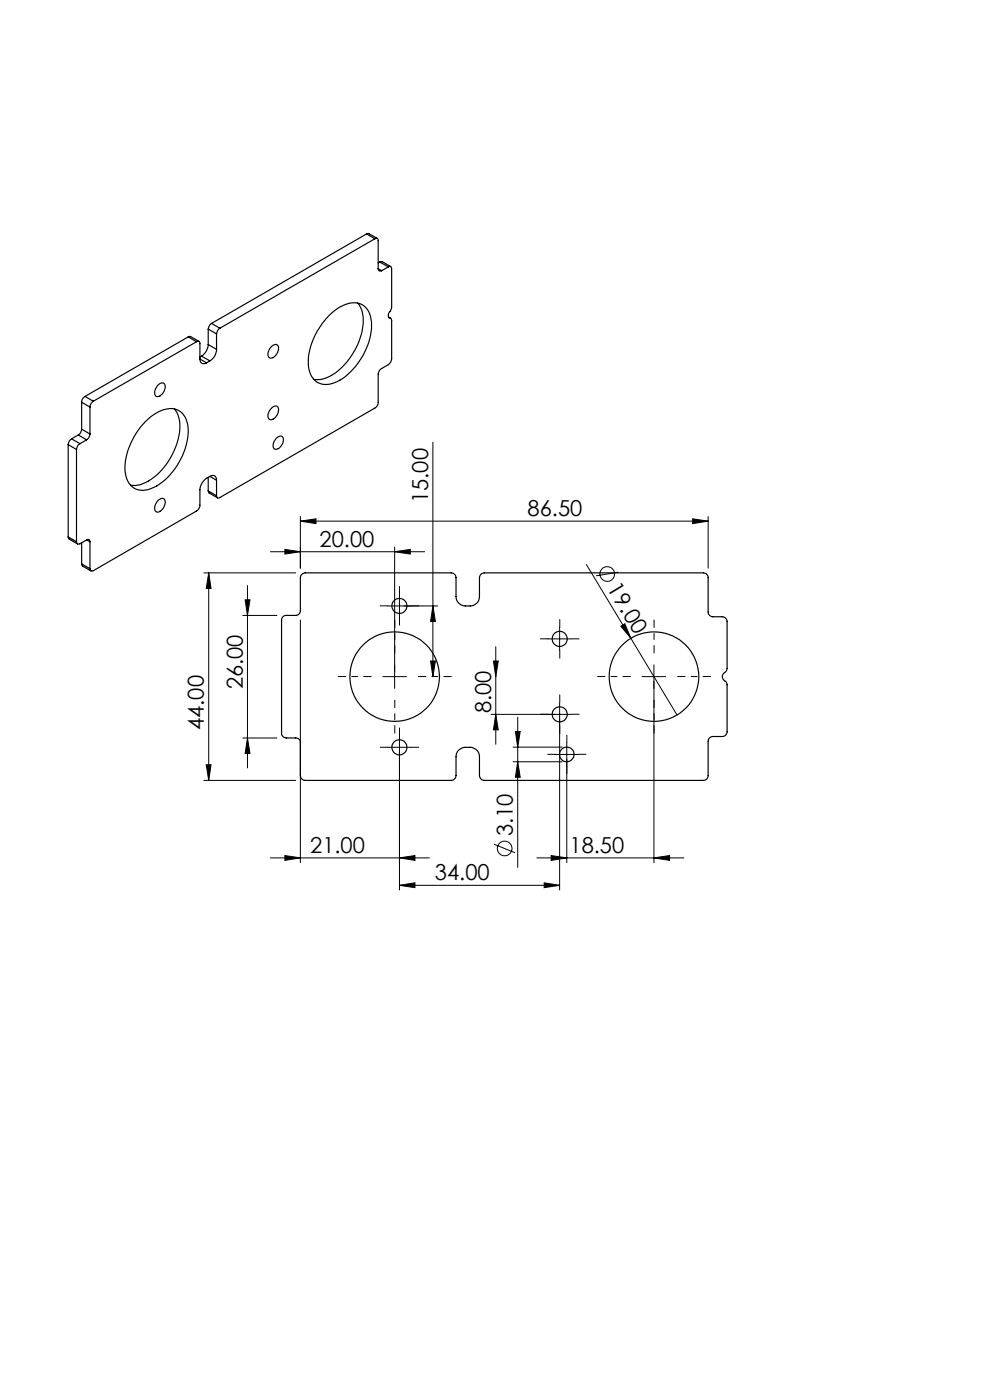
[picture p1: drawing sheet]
<svg xmlns="http://www.w3.org/2000/svg" width="210mm" height="297mm" viewBox="0 0 210 297" stroke-linecap="round" stroke-linejoin="round" font-family="sans-serif">
<defs><g id="words">
<g font-size="4.7">
<text x="90.8" y="106.7" transform="rotate(-90 90.8 106.7)">15.00</text>
<text x="111.9" y="109.5">86.50</text>
<text x="67.8" y="116">20.00</text>
<text x="128.7" y="124.8" transform="rotate(59 128.7 124.8)">19.00</text>
<text x="51.5" y="146.2" transform="rotate(-90 51.5 146.2)">26.00</text>
<text x="43.3" y="154.9" transform="rotate(-90 43.3 154.9)">44.00</text>
<text x="104.2" y="151.3" transform="rotate(-90 104.2 151.3)">8.00</text>
<text x="108.8" y="177.4" transform="rotate(-90 108.8 177.4)">3.10</text>
<text x="65.8" y="181">21.00</text>
<text x="120.8" y="181">18.50</text>
<text x="92.3" y="186.8">34.00</text>
</g>
</g></defs>
<g fill="none" stroke="#000" stroke-width=".21">
<path d="M91.8 93.8v49.7M57.4 117h32.7M60.4 116.6l3.3 .4-3.3 .5zM63.7 110.6l3.3-.5v1zM63.7 109.6v10.9M63.7 110.6h86.5M83.7 117l3.3-.4v.9zM83.7 116.1v29.9M124.4 119.8l19.2 31.9M146.9 110.1l3.3 .5-3.3 .5zM150.2 109.6v10.9M43.3 121.5h19.4"/>
<path d="M44.3 121.5l.5 3.3h-1.1zM44.3 121.5v44.1M51.5 130.6h7.2M52 127.2h1l-.5 3.4zM52.5 124.2v38.7M63.7 131.5v51.5M82.2 128.5h10.7M84.7 126v5.1M91.8 128.5l.6 3.3h-1.1zM105.2 137.2v20.7M116.2 135.5h5M118.7 133v5"/>
<path d="M131.2 121.4l-4.8 .8M131.7 132.9l.8-.6 1.3 3.1zM51.5 156.6h7.2M52.5 156.6l.5 3.2h-1zM81.2 143.5h5M82.2 158.5h5M84.7 156v32.8M91.3 140.2h1.1l-.6 3.3zM104.7 140.2h1l-.5 3.3zM105.2 151.5l.5 3.3h-1zM108.8 158.5h10.4M109.3 155.2h1l-.5 3.3z"/>
<path d="M109.8 152.1v31.9M118.7 149v39.8M120.2 157.5v25.5M121.2 151.5h-17M136.2 143.5h5M138.7 141v42M43.3 165.6h19.4M43.7 162.2h1.1l-.5 3.4zM104.8 179.1l4.5 1.8M108.8 161.6h10.4M109.8 161.6l.5 3.3h-1zM117.7 160.1h5"/>
<path d="M57.4 182h33.7M60.4 181.5l3.3 .5-3.3 .5zM84.7 187.8l3.3-.5v1zM84.7 187.8h34M84.7 182l3.3-.5v1zM113.9 182h31.2M115.4 187.3l3.3 .5-3.3 .5zM116.9 181.5l3.3 .5-3.3 .5zM138.7 182l3.3-.5v1z"/>
<circle cx="128.8" cy="121.8" r="1.56"/>
<circle cx="107" cy="180" r="1.56"/>
</g>
<path d="M83.7 138.5v-7M138.7 138.5v-7M78.7 143.5h-7M83.7 148.5v7M88.7 143.5h7M133.7 143.5h-7M138.7 148.5v7M143.7 143.5h7" fill="none" stroke="#000" stroke-width=".21" stroke-dasharray="15.2 1.3 1.3 1.3" stroke-dashoffset="13.6"/>
<g fill="none" stroke="#000" stroke-width=".21" stroke-dasharray="15.2 1.3 1.3 1.3">
<path d="M82.2 128.5h-1.6M84.7 126v-1.6M84.7 131v1.6M87.2 128.5h1.6M116.2 135.5h-1.6M118.7 133v-1.6M118.7 138v1.6M121.2 135.5h1.6M82.2 158.5h-1.6M84.7 156v-1.6M87.2 158.5h1.6M116.2 151.5h-1.6"/>
<path d="M118.7 149v-1.6M118.7 154v1.6M120.2 157.5v-1.5M121.2 151.5h1.6M84.7 161v1.6M117.7 160h-1.5M120.2 162.5v1.6M122.7 160h1.6"/>
</g>
<g fill="#000">
<path d="M131.7 132.9l.8-.6 1.3 3.1z"/>
<path d="M63.7 110.6l3.3-.5v1zM146.9 110.1l3.3 .5-3.3 .5z"/>
<path d="M83.7 117l3.3-.4v.9zM60.4 116.6l3.3 .4-3.3 .5zM84.7 182l3.3-.5v1zM60.4 181.5l3.3 .5-3.3 .5z"/>
<path d="M44.3 121.5l.5 3.3h-1.1zM43.7 162.2h1.1l-.5 3.4zM91.8 128.5l.6 3.3h-1.1zM91.3 140.2h1.1l-.6 3.3zM52 127.2h1l-.5 3.4zM52.5 156.6l.5 3.2h-1z"/>
<path d="M105.2 151.5l.5 3.3h-1zM104.7 140.2h1l-.5 3.3z"/>
<path d="M109.8 161.6l.5 3.3h-1zM109.3 155.2h1l-.5 3.3z"/>
<path d="M116.9 181.5l3.3 .5-3.3 .5zM138.7 182l3.3-.5v1zM84.7 187.8l3.3-.5v1zM115.4 187.3l3.3 .5-3.3 .5z"/>
</g>
<g fill="none" stroke="#000" stroke-width=".25">
<path d="M77.8 49.6h.4l1.8 1M77.8 49.6l1.7 1.1M77.8 49.6l-32.9 19M79.5 50.7a.41 .41 0 0 1 .5-.1 .41 .41 0 0 1 .2 .4v6M79.5 50.7l-32.9 18.9M80.2 57a.46 .46 0 0 0 .2 .5 .46 .46 0 0 0 .6-.1M80.2 57l.8 .4M80.6 55.6l.5-.1 1.8 1M80.6 55.6l1.8 1M80.6 55.6l-.4 .2M82.4 56.6a.42 .42 0 0 1 .5-.1 .42 .42 0 0 1 .2 .5v8.2l-.2 .7a1.26 1.26 0 0 0-.4 1.5l.2 .1M82.4 56.6l-1.4 .8"/>
<path d="M39.9 71.5l.5-.1 1.8 1M39.9 71.5l1.8 1M39.9 71.5l-21.9 12.6M41.7 72.5a.42 .42 0 0 1 .5-.1 .42 .42 0 0 1 .2 .5v3.3M41.7 72.5l-21.9 12.6M42.4 76.2a.86 .86 0 0 0 .4 .9 .86 .86 0 0 0 1-.1M42.4 76.2l1.4 .8M42.8 75.6l1.7 .9M42.8 75.6l-.4 .1M44.2 73.1a3.2 3.2 0 0 1-1.4 2.5M44.2 69.8l1.7 1M44.2 73.1l1.7 1"/>
<path d="M44.2 69.8v3.3M44.5 76.5l-.7 .5M44.9 68.6l-.5 .5-.2 .7M44.9 68.6l1.7 1M45.9 74.1a2.85 2.85 0 0 1-1.4 2.4M45.9 70.8v3.3M46.6 69.6l-.5 .6-.2 .6M57.6 73.5l.3-.2a.77 .77 0 0 1 1-.1 .77 .77 0 0 1 .2 1.1 1.7 1.7 0 0 1-2 1.6 1.74 1.74 0 0 1 .5-2.4zM69.8 66.9a7.5 7.5 0 0 1 6.2-2.6 4 4 0 0 1 2.8 4.1 14.5 14.5 0 0 1-7.3 12.6 3.9 3.9 0 0 1-6-2.9 14.3 14.3 0 0 1 4.3-11.2zM75.9 64.3a6.8 6.8 0 0 1 .9 5.8 14.8 14.8 0 0 1-7.1 9.8l-1.6 .6h-1.5M82.4 67.3l.5 .2M82.4 67.3l.3 .2"/>
<path d="M82.7 67.5l.3 .1 .1 .4v8.1a1.6 1.6 0 0 1-.7 1.3l-1.4 .8a1.53 1.53 0 0 0-.8 1.2v5.9a1.38 1.38 0 0 1-.7 1.3l-32.9 18.9a.42 .42 0 0 1-.5 .1 .42 .42 0 0 1-.2-.4M14.5 94.3l1.7 1.1M14.5 94.3v19.6M15.2 93.1a1.6 1.6 0 0 0-.7 1.2M15.2 93.1l1.8 1M16.2 95.4v19.5M16.6 92.3l1.8 1M16.6 92.3l-1.4 .8M17 94.1a1.52 1.52 0 0 0-.8 1.3M17.3 91a1.6 1.6 0 0 1-.7 1.3M17.3 85.3l1.8 1.1M17.3 91l1.8 1.1"/>
<path d="M17.3 85.3v5.7M18 84.1a1.38 1.38 0 0 0-.7 1.2M18 84.1l1.8 1M18.4 93.3l-1.4 .8M19.1 92.1a1.6 1.6 0 0 1-.7 1.2M19.1 86.4v5.7M19.8 85.1a1.6 1.6 0 0 0-.7 1.3M30.9 89.4a7.2 7.2 0 0 1 6.2-2.6 4.1 4.1 0 0 1 2.8 4 14.4 14.4 0 0 1-7.3 12.6 3.8 3.8 0 0 1-5.7-1.8 11.1 11.1 0 0 1 1.6-9l1.3-2zM33.5 81.7a.81 .81 0 0 1 1.2-.4 .81 .81 0 0 1 .3 1.1 1.7 1.7 0 0 1-1.9 1.6 1.8 1.8 0 0 1 .4-2.3zM37 86.7a7.7 7.7 0 0 1 .5 7.4 13.4 13.4 0 0 1-7.8 8.7l-1.1 .2-.9-.1M57.6 86.6a.81 .81 0 0 1 1.1-.4 .81 .81 0 0 1 .4 1.1 1.7 1.7 0 0 1-2 1.6 1.7 1.7 0 0 1 .5-2.3zM58.7 92.9l.2-.2a.74 .74 0 0 1 1-.1 .74 .74 0 0 1 .2 1.1 1.6 1.6 0 0 1-1.9 1.5 1.71 1.71 0 0 1 .5-2.3z"/>
<path d="M14.5 113.9l.2 .5 1.7 1M14.5 113.9l1.7 1M17.3 119.6l.2 .5 1.8 1M17.3 115.1v4.5M17.3 119.6l1.8 1M18.4 114.5a.42 .42 0 0 1 .5 0 .42 .42 0 0 1 .2 .4M18.4 114.5l-1.4 .9a.46 .46 0 0 1-.5 0 .46 .46 0 0 1-.3-.5M18.4 114.5l.7 .4M19.1 114.9v5.7M33.5 106.1l.3-.1a.76 .76 0 0 1 1-.1 .76 .76 0 0 1 .2 1 1.96 1.96 0 0 1-1.8 1.7 1.45 1.45 0 0 1 .1-2.2zM44.2 104.1l.2 .5 1.7 1M44.2 101.3v2.8"/>
<path d="M44.2 104.1l1.7 1.1M44.5 101.1a.85 .85 0 0 1 1-.1 .85 .85 0 0 1 .4 .9M44.5 101.1a3.3 3.3 0 0 0-2.1 2.8v3.3a1.6 1.6 0 0 1-.7 1.2l-21.9 12.7a.44 .44 0 0 1-.5 0 .44 .44 0 0 1-.2-.5M44.5 101.1l1.4 .8M45.9 101.9v3.3M63.9 122l.3-.3 .5-.2h31a1.09 1.09 0 0 1 1 1.1v3.9a1.99 1.99 0 0 0 2 2 2.27 2.27 0 0 0 3-2v-3.9a1.09 1.09 0 0 1 1-1.1h46.5a1.02 1.02 0 0 1 1 1.1v7.3a1.02 1.02 0 0 0 1 .9h2a1.02 1.02 0 0 1 1 1v10l-.2 .6a1.19 1.19 0 0 0-.8 1.1 1.19 1.19 0 0 0 .8 1.2l.2 .6v10a1.02 1.02 0 0 1-1 .9h-2a1.02 1.02 0 0 0-1 1v7.3a1.02 1.02 0 0 1-1 1.1h-46.5a1.09 1.09 0 0 1-1-1.1v-4a1.99 1.99 0 0 0-2-2 2.27 2.27 0 0 0-3 2v4a1.09 1.09 0 0 1-1 1.1h-31a1.09 1.09 0 0 1-1-1.1v-7a.96 .96 0 0 0-1-.9h-2a1.02 1.02 0 0 1-1-1.1v-24a.96 .96 0 0 1 1-.9h2a1.02 1.02 0 0 0 1-1.1v-6.9z"/>
<circle cx="84.7" cy="128.5" r="1.6"/>
<circle cx="118.7" cy="135.6" r="1.6"/>
<circle cx="83.7" cy="143.5" r="9.5"/>
<circle cx="84.7" cy="158.5" r="1.61"/>
<circle cx="118.7" cy="151.5" r="1.59"/>
<circle cx="138.7" cy="143.5" r="9.5"/>
<circle cx="120.2" cy="160" r="1.55"/>
</g>
<use href="#words"/>
</svg>
